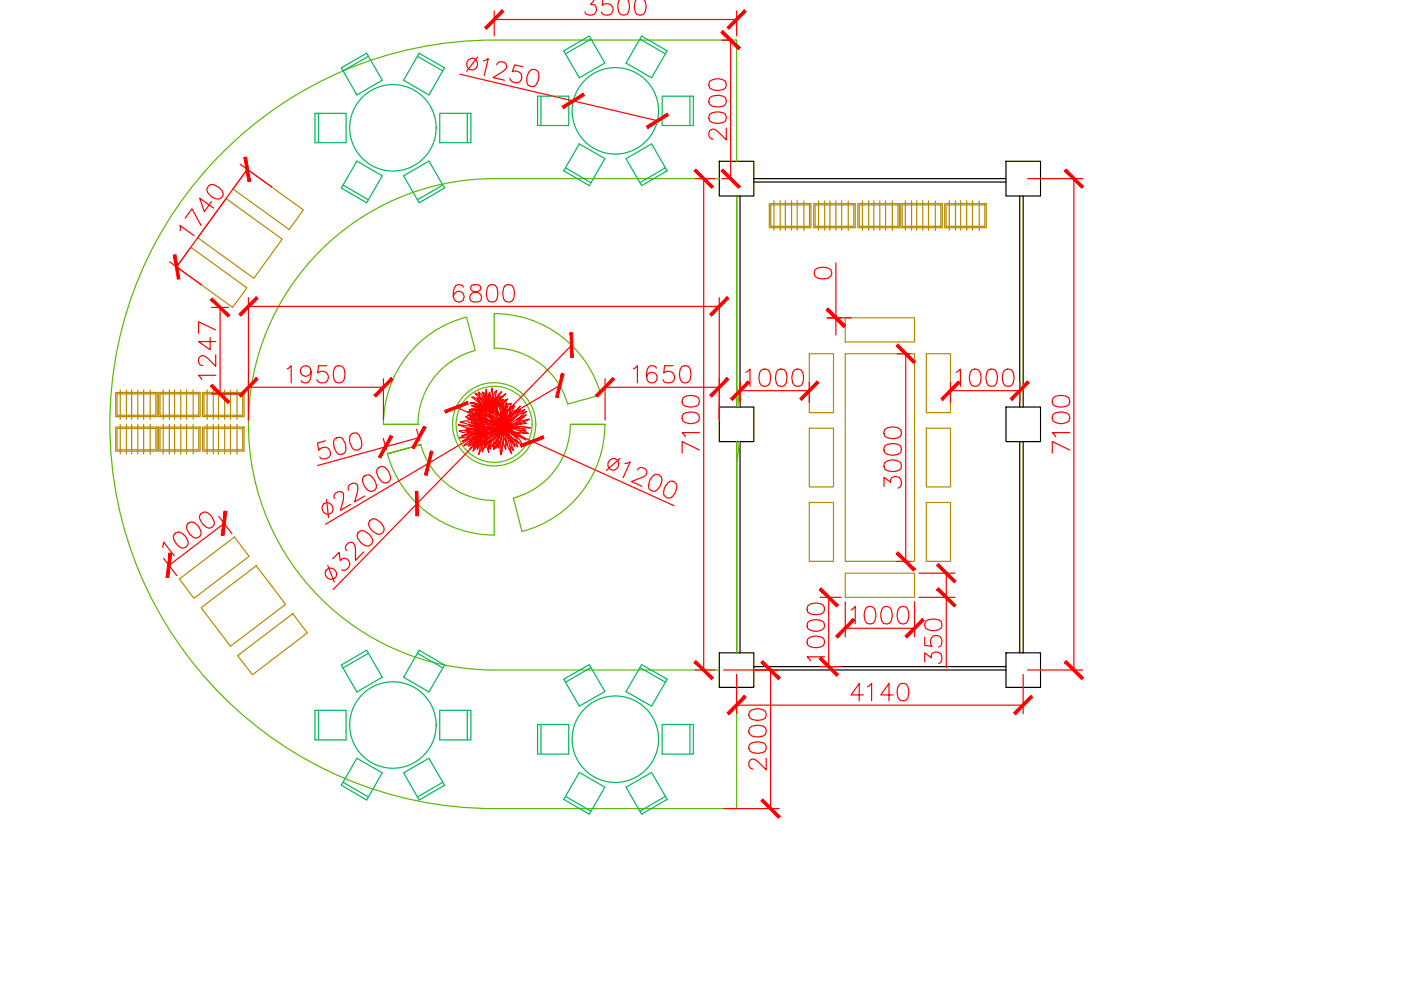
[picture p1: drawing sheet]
<svg xmlns="http://www.w3.org/2000/svg" width="297mm" height="210mm" viewBox="0 0 297 210" stroke-linecap="round" stroke-linejoin="round" font-family="sans-serif">
<g fill="none" stroke="#b88a00" stroke-width=".25">
<path d="M52.4 35.9l11.9 8.6-3 4.2-11.9-8.6zM40.5 52.4l11.8 8.6-3 4.2-11.9-8.6zM47.9 42.1l11.9 8.6-6 8.3-11.9-8.6zM163.1 43.2h8.8v5.1h-8.8zM163.4 43.5h8.2v4.5h-8.2zM164.1 42.6v6.2M165.4 42.6v6.2M166.5 42.6v6.2M167.8 42.6v6.2M169 42.6v6.2M170.4 42.6v6.3M172.5 43.2h8.8v5.1h-8.8z"/>
<path d="M172.8 43.5h8.2v4.5h-8.2zM173.5 42.6v6.2M174.9 42.6v6.2M176 42.6v6.2M177.2 42.6v6.2M178.4 42.6v6.2M179.8 42.6v6.3M181.9 43.2h8.8v5.1h-8.8zM182.2 43.5h8.2v4.5h-8.2zM182.9 42.6v6.2M184.2 42.6v6.2M185.3 42.6v6.2"/>
<path d="M186.5 42.6v6.2M187.8 42.6v6.2M189.2 42.6v6.3M191 43.2h8.8v5.1h-8.8zM191.3 43.5h8.2v4.5h-8.2zM192 42.6v6.2M193.3 42.6v6.2M194.4 42.6v6.2M195.6 42.6v6.2M196.9 42.6v6.2M198.3 42.6v6.3M200.3 43.2h8.8v5.1h-8.8z"/>
<path d="M200.6 43.5h8.2v4.5h-8.2zM201.3 42.6v6.2M202.6 42.6v6.2M203.7 42.6v6.2M204.9 42.6v6.2M206.2 42.6v6.2M207.6 42.6v6.3M171.6 75h5.1v12.5h-5.1zM179.2 75h14.7v44h-14.7zM179.2 67.4h14.7v5.1h-14.7zM196.4 75h5.1v12.5h-5.1zM24.5 90.5h8.8v5.2h-8.8z"/>
<path d="M24.5 83.2h8.8v5.1h-8.8zM24.8 90.8h8.2v4.6h-8.2zM24.8 83.5h8.2v4.5h-8.2zM25.5 82.7v6.2M25.5 90v6.3M26.8 82.7v6.2M26.8 90v6.3M27.9 82.7v6.2M27.9 90v6.3M29.2 82.7v6.2M29.2 90v6.3M30.5 82.7v6.2"/>
<path d="M30.5 90v6.3M31.8 82.7v6.2M31.8 90v6.3M33.6 90.5h8.8v5.2h-8.8zM33.6 83.2h8.8v5.1h-8.8zM33.9 90.8h8.2v4.6h-8.2zM33.9 83.5h8.2v4.5h-8.2zM34.6 82.7v6.2M34.6 90v6.3M35.9 82.7v6.2M35.9 90v6.3M37 82.7v6.2"/>
<path d="M37 90v6.3M38.3 82.7v6.2M38.3 90v6.3M39.6 82.7v6.2M39.6 90v6.3M41 82.7v6.2M41 90v6.3M42.9 90.5h8.8v5.2h-8.8zM42.9 83.2h8.8v5.1h-8.8zM43.2 90.8h8.2v4.6h-8.2zM43.2 83.5h8.2v4.5h-8.2zM43.9 82.7v6.2"/>
<path d="M43.9 90v6.3M45.2 82.7v6.2M45.2 90v6.3M46.3 82.7v6.2M46.3 90v6.3M47.6 82.7v6.2M47.6 90v6.3M48.9 82.7v6.2M48.9 90v6.3M50.3 82.7v6.2M50.3 90v6.3M171.6 90.8h5.1v12.4h-5.1z"/>
<path d="M196.4 90.8h5.1v12.4h-5.1zM171.6 106.5h5.1v12.5h-5.1zM196.4 106.5h5.1v12.5h-5.1zM38 122.8l11.7-8.9 3.1 4.1-11.7 8.9zM42.6 128.8l11.7-8.8 6.3 8.1-11.7 8.9zM50.4 139l11.7-8.9 3.1 4.1-11.7 8.9zM179.2 121.5h14.7v5.1h-14.7z"/>
</g>
<g fill="none" stroke="#000" stroke-width=".25">
<path d="M152.5 34.2h7.3v7.4h-7.3zM159.8 38.6h53.5M159.8 37.9h53.5M213.3 34.2h7.3v7.4h-7.3zM156.2 41.6v44.7M156.9 41.6v44.7M216.2 41.6v44.7M216.9 41.6v44.7M152.5 86.3h7.3v7.3h-7.3zM156.2 93.6v44.8M156.9 93.6v44.8M213.3 86.3h7.3v7.3h-7.3z"/>
<path d="M216.2 93.6v44.8M216.9 93.6v44.8M152.5 138.4h7.3v7.3h-7.3zM213.3 138.4h7.3v7.3h-7.3zM159.8 141.3h53.5M159.8 142.1h53.5"/>
</g>
<g fill="none" stroke="#5cb800" stroke-width=".25">
<path d="M152.5 37.9h-47.7a52.1 52.1 0 0 0-52.1 52.1 52.1 52.1 0 0 0 52.1 52.1h47.7M156.2 34.2v-25.7h-51.4a81.5 81.5 0 0 0-81.5 81.5 81.5 81.5 0 0 0 81.5 81.4h51.4v-25.7M156.2 41.6v44.7M100.7 74.3a16.1 16.1 0 0 0-12.1 15.7M100.8 74.3l-1.9-7.1a23.5 23.5 0 0 0-17.6 22.8M81.3 90h7.4h-7.4M89.2 94.3a16.2 16.2 0 0 0 15.6 11.8v7.3a23.5 23.5 0 0 1-22.7-17.2M89.3 94.3l-7.2 1.9 7.2-1.9M120.9 90a16.1 16.1 0 0 1-12.1 15.6M121 90h7.3h-7.3M127.4 83.7a23.5 23.5 0 0 0-22.6-17.2v7.3a16.2 16.2 0 0 1 15.5 11.9M127.4 83.7l-7 2"/>
<path d="M128.2 90a23.5 23.5 0 0 1-17.6 22.7M156.1 81.3l.6 5M156.2 93.6v44.8M156.7 93.6l-.6 5.1M108.9 105.6l1.8 7.1"/>
<circle cx="104.8" cy="90" r="8.8"/>
<circle cx="104.8" cy="90" r="8.1"/>
</g>
<!-- layer: zelen -->
<g fill="none" stroke="#f00" stroke-width=".25">
<path d="M99.4 88.8l-.2 .3 .3-.2M99.7 91.5l-.6 .1 .8 .1M99.7 87.2l-.6 .2h.7M99.8 90.8l-.9 .1 .6 .2M99.9 88.5l-.4 .2M100 90.4l-2.8-.3 1.8 .6 2.9 .2M100.1 89.3l-.2 .2 .2-.1M100.1 88.7l-.3 .1M100.1 87.7l-.5 .1-.5 .4h.4M100.2 92.1l-1.6 .7-1.3 .1 1.5-.6M100.2 89.1l.2-.1-.1 .1M100.3 92.1l-1.3 .8 .4-.1"/>
<path d="M100.3 90.2v.1M100.3 88l-.8-1.2 1.6 1.5 .8 1.3M100.3 88.1h-.6M100.3 88.9l-.1 .1M100.4 93.4l-1 .7 .5-.5M100.4 89.6l-.2 .2M100.5 88.3l-.4 .1M100.5 89.3l.5 .2M100.5 90.3h.1M100.5 89.6l-.3 .3M100.6 89.1l-.1 .1M100.6 88.5h-.2"/>
<path d="M100.6 89.7l-.1 .2M100.6 89.2v.1M100.6 88.6v.1M100.7 88l.6-.1-.1 .1M100.8 88.9l.2 .1M100.8 90.4h.1M100.8 85.5l.9 .3 .4 .3M100.8 89.4h.1M100.8 88.8h-.1M100.9 87.6l-.5 .1M100.9 89.5h.1M100.9 87.1l-1.1 .1"/>
<path d="M100.9 89h.1M100.9 89.9l-.1 .2M100.9 86.9h.2M101 87.3l-1 .1M101 90v.1M101.1 87.4l-.5 .3 .5-.1M101.1 94.1l-.6 1.1 .3-.5M101.1 90l-.1 .2M101.1 90.5h.1M101.1 87.2h.6M101.1 88.3h.1M101.1 89.3l-.7-.8-1-.5 2.6 2.3"/>
<path d="M101.1 90.2h.1M101.2 88.2l-.2 .1M101.2 90.1h.1M101.2 87.3l.5 .1M101.2 87.8l-.5 .2M101.3 87.4h.5M101.3 90.1l-2.6-1.8 1.4 .7 1.8 1.3M101.3 86.2l-.6-.3-.8 .1 1.8 .7M101.3 88l-.4 .2M101.4 88.1l-.2 .1M101.4 88.5l-.2 .1M101.4 89.7l-1.3-1.9 1.7 1.9"/>
<path d="M101.4 88.7h-.1M101.4 90.5v.1M101.4 88.2l-.1 .1M101.4 91.9v.1M101.4 88.9l.1 .1M101.4 89.7l.6 .6M101.4 87.6h.4M101.5 88.8l-.1 .1M101.5 88.9h.1M101.5 88.5h.1M101.5 88.5l-.4-.4 .4 .9M101.5 89v.1"/>
<path d="M101.5 90.3v.1M101.6 91.7l-1.8 1.2-1.8 .7 2.6-1.5M101.6 87.9h.1M101.6 86.9l-1.1-.3-.7 .2 1.1 .1M101.6 86.5l-1-.3h.8l.8 .4M101.6 91l-3.1 .3 1.3 .2 2.1-.4M101.6 89.2h.1M101.7 84.5l-1-1.2 .7 .3 .6 1M101.7 89.3h.1M101.7 86.6l.5 .2M101.7 91.8l-.6 .3M101.7 85l-.2-.1 .3 .5"/>
<path d="M101.7 86.9h-.7l.7 .2M101.7 91l-4.4 .4 .8 .3 1.4-.3M101.7 90.4l.6 .3-3.5-1.5-1.2 .3 4.6 1.3M101.7 91h1l-.7 .2zM101.7 87.9h.1M101.7 86.7h.3M101.7 89.4l.2 .2M101.7 92.4h.1M101.8 90.7h.1M101.8 86.9h.2M101.8 88.4l.2-.1-.2 .1M101.8 91.7l-2.1 1.7 .8-.4 1.5-1.4-2.8 2.6-1.1 .4 3-2.4"/>
<path d="M101.8 87.6l-.3 .1M101.8 85.7l-1.8-1.6 .9 .3 1.3 1.4M101.8 91.1l-1.5 .4-2.4 .9 1.2-.2 2.9-1M101.8 89.5v.1M101.8 90.9h.1M101.9 88.7l.1-.1-.1 .1M101.9 90.5h-.1M101.9 87.8l-.3 .1M101.9 87.1l.1 .1M101.9 91.2h.1M101.9 91.9l-2.6 2.7 .7-.4 1-1M101.9 90.3l-.2-.1-.6-.1 .6 .3"/>
<path d="M101.9 88l-.2 .1M101.9 91.3h.1M101.9 87.9l-.2 .1M101.9 89.9l.3 .3M101.9 92.1l.1 .1M102 93l-.8 2.3 .6-1 .3-.9M102 89.6l-.6-.8 .7 .8-1.3-2.9 .7 1 .7 1.9M102 87.3h.1M102 86.8h.2M102 91.4l-.2 .1M102 88.4l-.2 .1M102 87.1v.1"/>
<path d="M102 87.4h.1M102 89.1l.2 .1M102 93.9l-.1 .2M102 90.7h.1M102 89.9h.1M102 86.9h.2M102 89.9l.3 .3-.2-.3M102 89.9l.2 .3M102.1 90.6h.1M102.1 87.6h.1M102.1 90h.1M102.1 91.9l-1.6 2.4-.9 .9 2.1-3.1"/>
<path d="M102.1 88.8l-.1 .1M102.1 88.8l-.1 .2M102.1 90.5l.3 .2-.3-.2M102.1 86.3l-1.6-1-.9 .1 1.1 .3 1.4 .7M102.1 89.1l.2 .5M102.1 89.1l-.5-2.8 .6 1.5 .2 1.3M102.1 86.1l.3 .2M102.1 89.2h.1M102.1 89.4l.1 .2M102.2 91.2h.1M102.2 86.7h.1M102.2 90.8l-2.9-.8 1 .5 1.8 .3"/>
<path d="M102.2 90l-.1 .1M102.2 92.1l-1.9 3.6 .9-1.1 .8-1.9M102.2 87.2h.1M102.2 86.3l.6 .4-.6-.3M102.2 91.8l-.2 .3M102.2 91.2l-.8 .3M102.2 90.5l.3 .2M102.2 87.2l-.2-.5 .1 .9M102.2 90.2h.1M102.2 91.3l-.1 .1M102.3 86.5l.2 .1M102.3 89.9l.1 .3-.1-.3"/>
<path d="M102.3 91.1l-1.2 .4M102.3 90l-.1-.1 .1 .3M102.3 91.6l-.6 .7 .3-.7M102.3 91.6l-1.8 3.3 1.2-1.8 .5-1M102.3 86.6l.2 .1M102.3 91.3l-.1 .1M102.4 83.3l-.1-.1 .6 .3 .2 1.1M102.4 86.7l.4 .1M102.4 88l-.3-2 .6 1.5v.5M102.4 89.9l-.1 .1M102.4 89.9v.1M102.4 91.7l-.2 .2"/>
<path d="M102.4 91.1h.1l-.4 .2M102.4 88.1l.1 1M102.4 91.6l-.2 .4M102.4 90.5l.1 .2M102.4 91.2l-.9 .5M102.4 94l-.2 1.8 .6-1.1v-.5M102.4 86.9h.3M102.4 90.5h.1M102.4 90.5l.1 .1M102.5 92.2l-1 4.1 .7-1.9M102.5 92.5l-.4 2.1 .6-1.3M102.5 92l-.6 1.1 .3-1"/>
<path d="M102.5 91.1l-.3 .1M102.5 89.2v.4M102.5 90.5l.1 .2M102.5 91.6l-.2 .3M102.5 91.1h.1M102.5 91.1l-2.6 1h.8l.7-.4M102.5 87l.2 .1M102.5 90.5l.1 .1M102.5 92v.1M102.5 86.7h.1M102.5 84.7l-.4-1-.7-.6 .6 1.6 .7 1M102.5 90.6l.1 .1"/>
<path d="M102.5 89.3l.1 .3M102.5 92v.4M102.5 91v.2M102.5 91l-.1 .2M102.6 91.2h.1M102.6 91h.1M102.6 91.6v.2M102.6 87h.1M102.6 91l-.4 .4M102.6 89.3l.1 .3M102.6 87.4h.2M102.6 86.7h-.1"/>
<path d="M102.7 87.6h.1M102.7 91.1h.1M102.7 91h.1M102.7 91.2h.1M102.7 91l-.2 .3M102.7 91l-.1 .1M102.7 92.4v.8M102.7 91l-.1 .2 .1-.1M102.7 87h.1M102.7 87.4l.1 .1M102.7 87.2l.1 .1M102.7 87.7h.1l-.1 .1"/>
<path d="M102.7 90.1v-.1v.1M102.7 91l.1 .2M102.7 91v.2M102.7 88.5h.1M102.7 91h.2M102.7 91h-.2M102.7 90.5h.1M102.7 91l-.2 .1M102.7 91.1l-.1 .1M102.7 87.9h.1M102.7 88.5v-.2v.8M102.7 92.4v.2"/>
<path d="M102.7 91l.1 .1M102.7 91.1v.1M102.7 91.1h-.1M102.7 92.7l.1 .4M102.8 91h.1M102.8 91.6h.1M102.8 91.1h.1M102.8 91v.1M102.8 88.1v-.6l.1 .7M102.8 91l-.2 .1M102.8 87.9l-.1 .1M102.8 87l-.4-.2 .4 .2"/>
<path d="M102.8 87.9h-.1M102.8 91.6v.2M102.8 93.3v.8M102.8 90.5l-.1 .1M102.8 91.9l-.1 .5-.1-.5M102.8 87.6l-.1 .1 .1-.1M102.8 91v.2M102.8 91.1v.1M102.8 91l.2 .1M102.8 86.3l-.5-.5-.7-.2 1.2 1M102.8 87v-.7l.4 .9M102.8 91h.4"/>
<path d="M102.8 84.9v.2M102.8 87.2v.4M102.8 92l.1 .2M102.9 91h.1M102.9 91.6h.1M102.9 90v.1M102.9 91.1h.2M102.9 92.4v.1M102.9 86.1l-1.1-1.5-.7-.2 2.4 2.7M102.9 90h-.3v.1l-.1-.5v.6M102.9 86.5l.6 .6M102.9 92.6v.3"/>
<path d="M102.9 93.2l.1 .5M102.9 91l.1 .1M102.9 90.5v.1M102.9 92l.1 .2M103 83.7l.1 .7M103 92.4h.1M103 91h-.3l.3 .1M103 89.4l-.1 .3M103 90.5l-.1 .1M103 93.1v.5M103 86.5h.1M103 85.4l.3 .8"/>
<path d="M103 93.9v.3M103 94l-.2 1v-.4M103 91h.1M103 86.7l.5 .4M103 92.5l.1 .3M103 91l.2 .1M103.1 91.6l-.6 .1-.5 .4 .7-.1M103.1 86.2l-.5-.8 .5 .5 .2 .5M103.1 93.9l.5 2-.1-1.8M103.1 89.2h.1M103.1 89.5v.1h.2M103.1 91.5v.1"/>
<path d="M103.1 90.5l-.1 .1M103.1 91l.1 .1M103.1 91h.1M103.1 85.2l-.4-1.4-.5-.7 1.1 3.3M103.1 85.9l-.5-1.1-.4-.4 .7 1.8M103.1 88.6h.1M103.1 91.1h.1M103.1 88.6v.6M103.1 88.6l-.2 .6M103.1 93v.4M103.1 87.7h.1M103.1 90.5v.1"/>
<path d="M103.1 92.1v-.2l.1 .2M103.2 91.1h.1M103.2 87.5l-.1 .7 .2-.5M103.2 87l.3 .2 .4-1.2-.2 1.3M103.2 91.5h.1M103.2 86.8h.1M103.2 85.6l.3 1.1M103.2 87.1l.1 .1M103.2 89.5l.1 .1M103.2 92.3h.1M103.2 92.1l.1 .1v-.1M103.2 87.6h-.1"/>
<path d="M103.2 90.5l-.1 .1M103.2 91.9l.1 .1M103.2 92.4l.1 .1M103.3 91.1h.1M103.3 87.1l.2 .1M103.3 87.8v.1M103.3 91.9v.1M103.3 90.5h-.1M103.3 92.2l-1.1 .4 .5-.3M103.3 93.5v.4l-.1-.3M103.3 90.2l.3-.4-.2 .5M103.3 90.9h.1"/>
<path d="M103.3 87l-.2-.1 .4 .3M103.3 87.7l-.2 .2M103.3 87.7h-.2M103.3 87.7l-.2 .1M103.3 88l-.2 .2M103.3 92.4h.1M103.3 92.8v.4M103.3 87.7l-.2 .3M103.3 87.8l-.1 .2M103.3 91.8h.1M103.3 93.7l.2 .4M103.3 87.7l-.1 .6"/>
<path d="M103.3 93.2h.1M103.4 88.8l-.1 .4M103.4 90.9l-.5 .1M103.4 90.1l-.3-.1-1.5 .4 4.2 .2M103.4 87h.1M103.4 89.1l.1-.2-.2 .3M103.4 87.2h.1M103.5 87.2h.1M103.5 87.1h.1M103.5 90.8l-.1 .1M103.5 92.7l.1 .3M103.5 93.6l.1 .3"/>
<path d="M103.5 86.3h.1M103.5 90.1l2.7 .4M103.5 90.5l-.1 .1M103.6 88.4l.5 .1M103.6 93l-.5 .4-.5 .9 .6-.5M103.6 86.9l-.2-.4-.7-.5 .8 1.2M103.6 91.8h.1M103.6 89.9l-1-.3-1.4 .1 1.3 .2M103.6 86.8l-.5-2.5v1l.5 1.6M103.6 86.3h.1M103.6 92.7l.1 .2M103.6 88l-.1 .4"/>
<path d="M103.6 94l.3 .7M103.6 86.6h.1M103.6 89.9l.4 .1M103.7 91.7v.1M103.7 89.1l-.1 .2M103.7 87.1h.1M103.7 87.2h.1M103.7 87.3h.1M103.7 85.9l.1-2.6-.3 .5 .1 3M103.7 87.1l.8-2.4-.5 .6-.3 1.9M103.7 88.1l-.1 .3M103.7 87.2h.3"/>
<path d="M103.7 87.2l.1 .1M103.7 87.2v.1M103.7 93.4l.1 .1M103.8 87.2h.1M103.8 86.2v-.6l-.2 1.1-.6-3.5 .1-.7 .5 3.8M103.8 86.9l-.1 .1M103.8 88.1l-.1 .2M103.8 93.4v.1M103.8 92.5l.1 .2M103.8 90.5l-.2 .1M103.8 87.2l.1 .1M103.8 87.3h.1"/>
<path d="M103.8 90.6l-.2 .1M103.8 87.2l-.1 .1M103.8 86.7v.2M103.8 87.2h-.1M103.8 91.7l.1 .1M103.8 88.2l-.1 .2M103.8 89.1l-.1 .2M103.9 87.2h.1M103.9 86.9l-.1 .1M103.9 87.1l-.2 .1M103.9 90.5l-.2 .1M103.9 93.8h.1"/>
<path d="M103.9 87.3h.1M103.9 93.3h.1M103.9 87.4h.2M103.9 87.2l-.2 .1M103.9 87.2l-.1 .1M103.9 91.6l.1 .1M103.9 86.8h.1M103.9 87.1h.1M103.9 87.2h.2h-.2M103.9 86l-.1 .6M103.9 86.8l-.1 .3M103.9 87.4h.2h-.1"/>
<path d="M103.9 88.3l.1 .1M103.9 93.7h.1M103.9 88.3v.2M103.9 89.3h.1M104 87.4h.1M104 87.3h-.3M104 87.2l-.2 .1M104 87l-.1 .1M104 90.9h-.8M104 94.8v.4l-.1-.3M104 91l.3-.1-1.6 .1 .6 .1M104 93.2l-.7 .6"/>
<path d="M104 93.6l.1 .1M104 92.3l.2 .1M104 91.6h.1M104 86.6h-.1M104.1 94.7l-.2 .2M104.1 85.3l.4-1.8-.2-1.3-.5 3.7M104.1 87.5h.1M104.1 89.4h.1M104.1 86.9l-.1 .1M104.1 90.9h-.5M104.1 89.9l-.2 .1M104.1 89.4l-2-1.5 1.2 .4 1.8 1.3"/>
<path d="M104.1 86.8h.1M104.1 86.8l-.3 .5M104.1 90l2 .5M104.1 87.3l-.2 .1M104.1 92.3l.1 .1M104.1 87.4v.1M104.2 91.6l-1.4 .4M104.2 87h.1M104.2 87.2h.1M104.2 87.6h.1M104.2 89.4l1.1 .6M104.2 87l-.3 .2"/>
<path d="M104.2 87.1v.1M104.2 86.9l-.3 .3M104.2 92.2v.2M104.2 89.9l-.2 .2M104.2 90.5l-.1 .1M104.2 91h.3M104.2 87.1l-.4 .2M104.2 92.2l.1 .1M104.2 88.5l-.1 .3M104.2 86.3h-.1M104.2 89.4h.1M104.2 88.6v.2"/>
<path d="M104.3 87.2h.1M104.3 87.2v.1M104.3 87.4h.1M104.3 93.3v.1M104.3 89.5h.1M104.3 86.9h.1M104.3 91.5h.2M104.4 90.6h-1.6l-1.4 .5 2.5-.2M104.4 89.5h.1M104.4 86.6l-.2 .2M104.4 87.5l-.3-.4 .1 .6M104.4 84.8l.6-1.7 .3-.4-.3 1.5-1.1 2.4"/>
<path d="M104.4 86.9h-.1M104.4 92.1h.1M104.4 94.3l.1 .3M104.4 93.2h.1M104.5 87.2l.2-.1-.1 .2M104.5 86.9l-.2 .1M104.5 93.1l-.6 .7v.8M104.5 84.4v-.3l-.3 .4M104.5 92h.1M104.5 86l-.3 .7 .4-.4M104.5 94.2l.1 .1M104.5 94.6l.2 .5"/>
<path d="M104.6 86.3h.1M104.6 86.2l-.4 .4M104.6 86l.1-.2a2.23 2.23 0 0 0-.9 1.5M104.6 89.6h.1M104.6 90.6h.1M104.6 92h.1M104.6 86.5l-.4 .3M104.6 86.6l-.3 .3M104.6 86.4l-.2 .2M104.6 94.5l.1 .5M104.7 86.8h.1M104.7 86l.6-.9-.7 .5-.4 .7"/>
<path d="M104.7 89.6h.1M104.7 86.8l-.1 .1M104.7 86.6l-.1 .1M104.7 86.9l-.3 .1 .3-.1M104.7 86.8l-.4 .1M104.7 86.7l-.4 .2M104.7 84.8l-.6 1.5M104.7 86l1.4-1.7 1.1-.8-2.5 2.6M104.7 85.5l.6-1.3-.4 .4-.7 1.7M104.7 87l-.2 .1M104.7 91.3l.1 .1M104.8 91l-1.1 .2-1.3 .8 2.9-.8"/>
<path d="M104.8 89.7h.1M104.8 86.3l.5-.2-.4 .3M104.9 87.4l-.1 .2h.2M104.9 87.7h.1M104.9 91.3h.1M104.9 90.9h.1M105 91.4l-1.1 .5-1.3 .8 .7-.3M105 84.9l.7-1.3 .6-.6-1.5 2.5M105 93.8h.1M105 86l-.3 .2M105 89.8h.1M105 93.9l.1 .1"/>
<path d="M105 87.7l-.1 .1M105 86.5h.1M105 92l.1 .1h-.1M105.1 86.3h.1M105.1 87.8v.2M105.1 87.9h.1M105.1 86.6h.1M105.1 91.3h.1M105.1 90.9h-.8M105.2 92.5l-.9 1-.6 1.6 .9-1M105.2 89.9h.1M105.2 86.2l-.3 .3 .2-.2"/>
<path d="M105.2 87.9l-.1 .1M105.3 91.2l-2.6 1.1v-.2M105.3 87l.2-.1-.2 .1M105.3 93.3v.1M105.3 93.5l-.1 .1M105.3 91.4l.8-.5 .5-.1zM105.3 89.9h.1M105.3 86.6h-.2M105.3 88.3h.1M105.3 87.2h.1M105.4 91.3l-2.1 1.1-.9 1.1 2.3-1.6M105.4 90l-1.4-.6-2-.3 2.1 .8 2.4 .7"/>
<path d="M105.4 93.2h.1M105.4 93.3h-.1M105.4 88.5h.1M105.4 94.5l.2 .3M105.5 85.3l-.6 .7M105.5 86.5l-.5 .2 .2-.6-.2 .5M105.5 86.7l-.4 .1M105.5 86.4l-.4 .2M105.5 93l-.9 2.4 .7-.9M105.5 89.1l-1.6-1.7-1.3-.4 2 2 1.9 1.5M105.5 90.2l.7 .1 .5 .4zM105.5 86.3l-.3 .1"/>
<path d="M105.5 87.4h.1M105.5 87.5h.1M105.5 86.1l-.3 .2M105.5 87h-.2M105.5 85.8l-.5 .5M105.5 85.9l-.3 .3M105.5 94.3l.2 .3M105.6 87.2l-.2 .1M105.6 85.5l-.9 .7M105.6 85.4l.5-.5 .6-.2-.9 .9M105.6 88.8h.1M105.6 85.4l-.3 .1"/>
<path d="M105.6 85.7l.6-.3-.5 .4M105.6 87.9h.2M105.6 87.7l.2 .1M105.6 87.4v.1M105.7 87.9l-1.2-2 .2 1.2 1.3 2.3M105.7 94.7l.1 .3-.1-.2M105.7 87.5l-.1 .2M105.8 90.2l-1.9-1.1 1.3 .5 1 .7M105.8 89.1h.1M105.8 90.8l-3.1 .4-1.4 .5 1.9-.2M105.8 88.1h.1M105.8 90.6h-1.4l-2 .2 2.1 .1 1.6-.2-1.1 .2-1.2 .7 1.6-.6"/>
<path d="M105.9 89.6l-1.3-1.6-.6-1.5 2.4 3.6M105.9 89.7l-1.1-1.2-1.2-.8 3 2.9M105.9 89.3h.1M105.9 85.5h.1M105.9 86.2h.1M105.9 88.3h.1M106 93.6l.1 .2M106 88.6h.1M106 91.3h.1M106 90.1l.5 .4M106 93.5l.2 .2M106.1 91.8l-1.6 2.9 .2-1.3 .9-1.3"/>
<path d="M106.1 90.2h.1M106.1 86.9h.1M106.1 91.3l-2 1.8-.7 1.1 2-1.9M106.1 91.2l-1 1.5 .8-.9M106.1 91.2l.6-.4-.8 .8zM106.1 85.5h.1M106.1 87.1h.1M106.1 91.1l-.1 .2M106.1 84.2l.2-.2-.5 .3-.8 1M106.1 86.7l-.1 .1M106.1 87.3h.1M106.1 87.2h.1"/>
<path d="M106.1 86.8l-.1 .1M106.2 86.4l-.3 .1M106.2 87.5v.1M106.2 86.1l-.4 .2M106.2 91.8l-.8 1.7-.3 1.6 .6-1.2M106.2 91.6l-.9 1.7M106.2 90.7l-1-.2 1.2 .2M106.2 87.7h.1M106.2 85.9l-.4 .2M106.2 92.7h.1M106.3 91.7l-.6 1.5-.1 1.7 .8-3M106.3 89.7l.4 .5v.5l-.3-.5z"/>
<path d="M106.3 91l-2.7 2 1.1-1.2 1.1-.6M106.3 90.4h.1M106.3 90.4l.3 .2M106.3 92.8l-.1 .1M106.4 92.5l-.4 2.4 .2 1.6 .2-1M106.4 92.4h.1M106.4 90.8h.1M106.4 90.8l-.8 .2-.7 .5 .9-.4M106.4 90.2l-.8-1.1 .4 .8 .6 .7M106.4 92.1h.1M106.4 92l-.3 2.1 .3 1.8 .3-2.9M106.5 90.9h.1"/>
<path d="M106.5 91l-.4 .5-.4 .9 .6-.9M106.5 85.5l-.7 .5M106.5 90.8l-.3 .3M106.5 90.5h.1M106.5 89.9l-.5-2.3 .1 1.2 .4 1.2M106.5 90.8h.1M106.6 90.6l-.1 .1M106.6 89.8l-.4-2.5-.6-1.9-.1 1.5 .6 1.9-.2-.5-.9-1.5 1.3 3.1M106.6 90.6h.1M106.6 90.1v.1v-.8l.1 1.1M106.6 91h.1M106.6 91v.1"/>
<path d="M106.7 91.3v2.7l.5 1.3v-1.6M106.7 90.9l-.3 1.5 .3-1.2M106.7 90.8l-.5 1 .4-.9M106.7 91h.1M106.7 90.7l-.3-.1-.4 .1 .7 .1M106.7 90.6l.1 .1M106.7 86.9l-.5-1.1 .1 2.1M106.7 90.6h.1M106.7 90.8v.9l.1-.9M106.7 93.5l-.1 1M106.7 90.6l.1-.1v.1M106.7 90v.3"/>
<path d="M106.7 90.6v.1M106.8 87v-1.6l.5-.6-.1 2.8-.2 1.4M106.8 90.8l.7 1.5-.5-.6-.2-.7 .5 2.7-.6-1v-1.3M106.8 90.6l1.2-2.4-.6 .8-.7 1.6M106.8 90.6h-.1M106.8 86.7h-.1M106.8 86.3l-.3 .1M106.8 86.4l-.2 .1M106.8 90.9h.1M106.8 90.6h.1M106.8 87.4l-.1-.7v1.1M106.8 89.4l.3-2.4-.4 1.3v1.6"/>
<path d="M106.8 90.8l.9 .8 .2 .6zM106.8 90.7l.6-.5 .5-.1zM106.8 90.7l.6-.2 .4 .2h-1M106.8 85.6l-.5 .3M106.8 85.8l-.4 .2M106.8 86.2l-.3 .1M106.9 90.7v.1M106.9 90.7h.1M106.9 91.4l.3 1.4v.8M106.9 90.7l1.7 .5-1.7-.5M106.9 91.2l-.1-.2 .1 .2M106.9 90.7l.9 .7z"/>
<path d="M106.9 91.2l-.1-.2 .1 .3M106.9 89.1l.3-1.5v-1.8l-.4 2.5-.3-1.9 .1 3.1M106.9 90.6h-.1M106.9 89.6l.3-1.1-.4 1.4M107 91.1l1.9 2.6 .2 1-1.1-1.5M107 91.2l1.7 2.7-.7-.7-.5-1M107 90.3l.4-.2-.7 .6zM107 89.5h.1M107 90.6h.2M107 89.5l-.3 1.2v-.8zM107 89.4h.1M107 89.3h.1"/>
<path d="M107.1 89.1h.1M107.1 90.7l2.1 .3 2.3 .9-1.9-.2-1.9-.7M107.1 89l-.2 .6M107.2 91.9l.5 1.2 .8 3.1-.8-1.4-.5-1.8M107.2 91l1.9 1.6 .9 1.4-2.2-2M107.2 90.2l.5-.8-.8 1.1M107.2 85l-1.5 .9M107.2 90.2h.1M107.2 92l.7 1.1M107.3 87.1l.1-.3v1.4M107.3 86.3l.5-.1-.5 .3M107.3 85.5h.2l-.2 .2"/>
<path d="M107.3 84.9l.4-.3-.6 .2-1.3 1M107.3 87.1h.1M107.3 85.7l1.2-.2-1.2 .5M107.3 90.7h.1M107.3 90.1l2.4-2.1-1.5 1.1-1 1.1M107.3 90.3l-.5 .4M107.4 93.5l.1 .9-.3-.4M107.4 91l1.2 .6 1.2 1.2-2.2-1.5M107.4 87.6h.1M107.4 88h.1M107.4 87.8h.1M107.4 90.5l-.3 .1"/>
<path d="M107.5 90.6l1.8-.3 1.4-.5-1.9 .2-2 .7M107.5 90.2l1.1-.5-1.3 .8M107.5 90.6l1-.2 1.6 .1-3.2 .2M107.5 89.3h.1M107.5 91l3.2 1.5 .8 .8-2.5-1.3M107.5 90l-.2 .1M107.5 90.5v.1M107.6 89.5l1.7-2.6-2 2.7M107.7 89v.1M107.8 90l-.9 .5M107.8 88.8v.1M107.8 87l-.4 .1"/>
<path d="M107.8 89.9l1.6-.8 1.7-.7-2.2 1.4-1.4 .6M107.8 90.5h.1M107.9 88.5l-.9 1.7M107.9 86.7l-.6 .1M108 87.8l.3-1.8-.8 1.7-.5 1.9M108 88.2l.3-.8-.8 .9-.7 2.2M108 87.3l.2-.4 .9-.8-1.3 2.6M108.1 87h.1M108.1 93.4l.8 2.1-.9-1M108.1 86.8h.1M108.2 88.1h.1M108.3 91.8l1.9 1.4 .8 1.4-1.3-1.1"/>
<path d="M108.3 88v.1M108.3 92.6l1.1 1.2 .4 1-.8-.9M108.6 87.1l-.2 .8-.8 1.1M108.7 86.9h.1M108.8 86.3l.2-.5-.7 .8-.2 .6M108.9 91.6l1.4 .4-.2-.3M108.9 87.5l1.4-1.4-1.4 2M108.9 90.3l-.9 .2M109 88.6l-1.6 1.5M109.2 88.3l1.2-1.5-1.1 .9-2.1 2.4M109.4 90.8l1.2 .1 .9 .4-1.7-.1M109.8 90.5l.8-.1 1.9 .3-4.7 .1"/>
<path d="M109.9 91.2l1.4 .2 .7 .5-.9-.1M110.2 89.9l1.4-.1-.8-.4-3.6 1.1M110.3 87.7l.9-.8-1 .4-.8 .7M110.8 88.6l-.5 .5-.7 .3M110.9 89.5l1.3-.6-1.7 .3-1.5 .6M111 88.5l.6-.5-2.1 1 2.1-1.7-1.4 .5-3.1 2.5"/>
</g>
<g fill="none" stroke="#00b85c" stroke-width=".25">
<path d="M72.4 14.4l5.3-3.1 3.3 5.7-5.3 3.1zM78.1 11.9l-5.4 3.2M88.5 11.9l5.4 3.2M88.9 11.3l5.3 3.1-3.3 5.7-5.3-3.1zM119.5 10.8l5.4-3.2 3.3 5.8-5.4 3.1zM125.3 8.3l-5.4 3.1M135.7 8.3l5.4 3.1M136 7.6l5.4 3.2-3.3 5.7-5.4-3.1zM66.8 24h6.6v6.3h-6.6zM67.5 24v6.3M72.7 39.2l5.4 3.2M75.7 34.1l5.3 3.2-3.3 5.7-5.3-3.1z"/>
<path d="M85.6 37.3l5.3-3.2 3.3 5.8-5.3 3.1zM93.2 24h6.6v6.3h-6.6zM93.9 39.2l-5.4 3.2M99.1 24v6.3M114 20.4h6.6v6.2h-6.6zM114.7 20.4v6.2M119.9 35.6l5.4 3.1M122.8 30.5l5.4 3.1-3.3 5.8-5.4-3.2zM132.7 33.6l5.4-3.1 3.3 5.7-5.4 3.2zM140.4 20.4h6.6v6.2h-6.6zM141.1 35.6l-5.4 3.1M146.3 20.4v6.2"/>
<path d="M78.1 138.5l-5.4 3.1M88.5 138.5l5.4 3.1M88.9 137.9l5.3 3.1-3.3 5.7-5.3-3.1zM66.8 150.6h6.6v6.3h-6.6zM67.5 150.6v6.3M72.4 141l5.3-3.1 3.3 5.7-5.3 3.1zM93.2 150.6h6.6v6.3h-6.6zM99.1 150.6v6.3M114 153.6h6.6v6.3h-6.6zM114.7 153.6v6.3M119.5 144l5.4-3.1 3.3 5.7-5.4 3.1zM125.3 141.5l-5.4 3.1"/>
<path d="M135.7 141.5l5.4 3.1M136 140.9l5.4 3.1-3.3 5.7-5.4-3.1zM140.4 153.6h6.6v6.3h-6.6zM146.3 153.6v6.3M72.7 165.8l5.4 3.2M75.7 160.8l5.3 3.1-3.3 5.7-5.3-3.1zM85.6 163.9l5.3-3.1 3.3 5.7-5.3 3.1zM93.9 165.8l-5.4 3.2M119.9 168.9l5.4 3.1M122.8 163.8l5.4 3.1-3.3 5.7-5.4-3.1zM132.7 166.9l5.4-3.1 3.3 5.7-5.4 3.1zM141.1 168.9l-5.4 3.1"/>
<circle cx="83.3" cy="27.1" r="9.2"/>
<circle cx="130.5" cy="23.5" r="9.2"/>
<circle cx="83.3" cy="153.7" r="9.2"/>
<circle cx="130.5" cy="156.7" r="9.2"/>
</g>
<g fill="none" stroke="#f00" stroke-width=".25">
<path d="M126 -.1l-.8 1.1a1.17 1.17 0 0 1 1.3 1.3 1.17 1.17 0 0 1-1.6 .9l-.6-.2-.3-.5M127.8 0l-.1 1.1a1.31 1.31 0 0 1 1.9-.1 1.31 1.31 0 0 1 0 1.9 1.31 1.31 0 0 1-1.9 0l-.2-.4M131.4 0a2.74 2.74 0 0 0 .1 3 1.21 1.21 0 0 0 1.8-.5 3.2 3.2 0 0 0-.2-2.5M134.9 0a2.91 2.91 0 0 0 .1 3 1.24 1.24 0 0 0 1.8-.5 3 3 0 0 0-.2-2.5M97.5 15.7l41.9 9.9M101.3 12.1l-2.4 3M102.5 12.9l1-.5-.8 3.6M104.8 2.3v5.3M104.8 4.1h51.4M105.3 13.7a.91 .91 0 0 1 .9-.6l.7 .1a.92 .92 0 0 1 .2 1.5l-2.6 1.8 2.4 .5M110.8 14.2l-1.7-.5-.5 1.5a1.32 1.32 0 0 1 1.9 .5 1.32 1.32 0 0 1-.7 1.8 1.32 1.32 0 0 1-1.7-.9M112.2 15.2a1.13 1.13 0 0 1 1.2-.5 1.13 1.13 0 0 1 .8 1 2.85 2.85 0 0 1-.9 2.6 1.19 1.19 0 0 1-1.6-.9v-.9z"/>
<path d="M150.5 17.3a2.76 2.76 0 0 1 3.3 0 1.21 1.21 0 0 1-.5 1.7 3.2 3.2 0 0 1-2.8-.3l-.2-.6zM153 8.5h2.3M154.9 8.5v29.4M156.2 2.3v5.3M44.2 39.4a1.65 1.65 0 0 1 2.3 .4l.6 .7a1.13 1.13 0 0 1 0 1.3 1.13 1.13 0 0 1-1.2 .4 2.88 2.88 0 0 1-2.1-2zM50.9 34.8l6.7 4.9M52.4 35.9l-15 20.7M147.4 37.9h4.2M149.2 37.9v104.2M150.5 24.2a2.94 2.94 0 0 1 3.3 0 1.19 1.19 0 0 1-.5 1.8 3.2 3.2 0 0 1-2.8-.4l-.2-.5zM150.5 20.7a2.94 2.94 0 0 1 3.3 0 1.24 1.24 0 0 1-.5 1.8 3 3 0 0 1-2.8-.4l-.2-.5zM153 37.9h2.3"/>
<path d="M154 27.2v2.5l-2.3-2.2a.88 .88 0 0 0-1.4 .6v.7a.95 .95 0 0 0 .9 .7M217.9 37.9h11.6M227.7 37.9v104.2M36 55.5l6.6 4.9M38.2 48.9v-1.1l2.9 2.1M39.3 46.3l1.4-2 1.9 3.5M44.8 42.7l-1.5 2.2-1-2.9 3 2.1M172.8 57.2a2.88 2.88 0 0 1 3.3 0 1.17 1.17 0 0 1-.5 1.8 2.96 2.96 0 0 1-2.8-.4l-.2-.5zM177.2 55.7v15.3M44.5 71.6v2.6l-2.4-1.8h3.6M44.8 65.2h3.6M45.7 79.6h-3.6l.7 .9"/>
<path d="M45.7 75.2v2.5l-2.2-2.1a.83 .83 0 0 0-.9-.2 .83 .83 0 0 0-.5 .7v.7a.87 .87 0 0 0 .8 .7M45.7 70l-3.6-1.8v2.5M46.7 65.2v18.3M52.7 63.1v26M52.7 65h99.8M60.9 78.2l.8-.7v3.7M66 78.7a1.14 1.14 0 0 1-1.5 1.1 1.14 1.14 0 0 1-.6-1.8 1.14 1.14 0 0 1 1.9 0 3.1 3.1 0 0 1-.4 3 1.1 1.1 0 0 1-1.5-.3M69.3 77.5h-1.8l-.1 1.6a1.29 1.29 0 0 1 1.9 0 1.29 1.29 0 0 1-.3 2 1.29 1.29 0 0 1-1.8-.6M71.2 77.7a1.24 1.24 0 0 1 1.8 .5 2.96 2.96 0 0 1-.4 2.8 1.21 1.21 0 0 1-1.8-.5 3.1 3.1 0 0 1 .4-2.8zM98.2 60.9a1.07 1.07 0 0 0-1.5-.4 2.78 2.78 0 0 0 0 3.4 1.15 1.15 0 0 0 1.6-.6 1.15 1.15 0 0 0-.8-1.5 1.15 1.15 0 0 0-1.4 1M100 60.5a.75 .75 0 0 0 .3 1.3 1.87 1.87 0 0 1 1.8 1l-.2 .9a1.49 1.49 0 0 1-2.3-.3 1.15 1.15 0 0 1 1.1-1.4l.7-.2a.74 .74 0 0 0 .3-1.3l-.5-.1zM103.6 60.5a1.17 1.17 0 0 1 1.8 .6 3.1 3.1 0 0 1-.4 2.8 1.19 1.19 0 0 1-1.7-.5 3.2 3.2 0 0 1 .3-2.9z"/>
<path d="M107.1 60.5a1.22 1.22 0 0 1 1.8 .6 2.96 2.96 0 0 1-.4 2.8 1.21 1.21 0 0 1-1.7-.5 3.2 3.2 0 0 1 .3-2.9zM121.2 73.2l-50.6 51.8M134.3 78.2l.8-.7v3.7M139.2 78a1.05 1.05 0 0 0-1-.5 1.05 1.05 0 0 0-.9 .7 2.72 2.72 0 0 0 .3 2.8 1.13 1.13 0 0 0 1.6-.5 1.13 1.13 0 0 0-.7-1.5 1.13 1.13 0 0 0-1.4 1M142.7 77.5h-1.8l-.2 1.6a1.3 1.3 0 0 1 2 0 1.3 1.3 0 0 1-.2 1.9 1.3 1.3 0 0 1-1.9-.5M144.6 77.7a1.19 1.19 0 0 1 1.7 .5 3.1 3.1 0 0 1-.3 2.8 1.19 1.19 0 0 1-1.8-.5 3.1 3.1 0 0 1 .4-2.8zM152.5 63.1v26M158.1 78.9l.9-.6v3.6M161.4 78.4a1.24 1.24 0 0 1 1.8 .5 2.96 2.96 0 0 1-.4 2.8 1.21 1.21 0 0 1-1.7-.5 3.1 3.1 0 0 1 .3-2.8zM164.9 78.4a1.19 1.19 0 0 1 1.8 .5 3.1 3.1 0 0 1-.4 2.8 1.19 1.19 0 0 1-1.7-.5 3.1 3.1 0 0 1 .3-2.8zM168.5 78.4a1.21 1.21 0 0 1 1.7 .5 3.1 3.1 0 0 1-.3 2.8 1.24 1.24 0 0 1-1.8-.5 2.96 2.96 0 0 1 .4-2.8zM178.3 67.4h-2.9h5"/>
<path d="M190.2 75h2.8M192 75v44M202.7 78.9l.9-.6v3.6M206.1 78.4a1.24 1.24 0 0 1 1.7 .5 2.96 2.96 0 0 1-.4 2.8 1.21 1.21 0 0 1-1.7-.5 3.1 3.1 0 0 1 .4-2.8zM209.6 78.4a1.19 1.19 0 0 1 1.7 .5 3.1 3.1 0 0 1-.3 2.8 1.19 1.19 0 0 1-1.8-.5 3.1 3.1 0 0 1 .4-2.8zM213.1 78.4a1.21 1.21 0 0 1 1.7 .5 3.1 3.1 0 0 1-.3 2.8 1.24 1.24 0 0 1-1.8-.5 2.96 2.96 0 0 1 .4-2.8zM44.8 83.5h5.7M52.7 82.1h28.6M69 93.5l-1.7 .4 .3 1.6a1.31 1.31 0 0 1 1.9-.6 1.31 1.31 0 0 1 .3 2 1.31 1.31 0 0 1-2 0M70.9 93.1a1.23 1.23 0 0 1 1.8 .1 3 3 0 0 1 .5 2.8 1.23 1.23 0 0 1-1.9-.1 3 3 0 0 1-.4-2.8zM74.3 92.2a1.22 1.22 0 0 1 1.8 0 3.2 3.2 0 0 1 .4 2.8 1.22 1.22 0 0 1-1.8 0 2.88 2.88 0 0 1-.4-2.8zM80.2 99.2l.4-.2a1.59 1.59 0 0 1 1.9 1.3l.3 .8a1.14 1.14 0 0 1-.5 1.1 1.14 1.14 0 0 1-1.3 0 3.1 3.1 0 0 1-1.1-2.6z"/>
<path d="M81.3 92.9l.6 2.4M81.3 80.3v8.8M88.3 91l.7 2.4M88.8 92.8l-21.5 5.9M96.8 86.3l46.1 20.9M118.7 81.7l-49.7 29.5M128.3 82.1h24.2M128.3 80.3v8.8M131.5 97.2l-2.9 2.5M132.5 98.2l1.1-.3-1.5 3.4M135.2 99.6a.79 .79 0 0 1 1-.5l.6 .3a.93 .93 0 0 1-.1 1.5l-2.8 1.2 2.2 1M144.8 87.9a2.88 2.88 0 0 1 3.3 0 1.19 1.19 0 0 1-.5 1.7 2.8 2.8 0 0 1-2.8-.3l-.2-.5z"/>
<path d="M144.8 84.4a2.71 2.71 0 0 1 3.3 0 1.21 1.21 0 0 1-.5 1.7 3.1 3.1 0 0 1-2.8-.3l-.2-.6zM148.3 95.4l-3.7-1.8v2.5M148.3 91.7h-3.7l.7 .9M156.9 82.8h14.7M156.9 81v4.4M171.6 81v4.4M187.6 98.1a2.76 2.76 0 0 1 3.3 0 1.18 1.18 0 0 1-.5 1.7 3.1 3.1 0 0 1-2.8-.3l-.2-.6zM187.6 94.6a2.94 2.94 0 0 1 3.3 0 1.22 1.22 0 0 1-.5 1.7 2.96 2.96 0 0 1-2.8-.3l-.2-.6zM187.6 91.1a2.76 2.76 0 0 1 3.3 0 1.18 1.18 0 0 1-.5 1.7 3.1 3.1 0 0 1-2.8-.3l-.2-.6zM201.5 81v4.4M201.5 82.8h14.7M216.2 81v4.4"/>
<path d="M223.3 87.9a2.94 2.94 0 0 1 3.3 0 1.17 1.17 0 0 1-.5 1.7 2.8 2.8 0 0 1-2.8-.3l-.2-.5zM223.3 84.4a2.76 2.76 0 0 1 3.3 0 1.18 1.18 0 0 1-.5 1.7 3.1 3.1 0 0 1-2.8-.3l-.2-.6zM226.8 95.4l-3.7-1.8v2.5M226.8 91.7h-3.7l.7 .9M34.4 116l.3-1.1 2.2 2.9M34.7 118.4l2.8 3.6M37.1 113.1l.3-.2a1.77 1.77 0 0 1 2.1 1l.3 .9a1.14 1.14 0 0 1-.4 1.2 1.14 1.14 0 0 1-1.2 0 3.1 3.1 0 0 1-1.4-2.4zM39.8 111l.3-.2a1.73 1.73 0 0 1 2.1 1l.4 .8a1.11 1.11 0 0 1-.4 1.2 1.11 1.11 0 0 1-1.2 .1 3.1 3.1 0 0 1-1.4-2.4zM42.6 108.9l.3-.2a1.73 1.73 0 0 1 2.1 1l.4 .8a1.11 1.11 0 0 1-.4 1.2 1.11 1.11 0 0 1-1.3 .1 2.98 2.98 0 0 1-1.4-2.4zM46.4 109.5l2.8 3.6M47.5 111l-11.7 8.9M69.2 105.9l.5 3.8"/>
<path d="M69.5 119.9l1.4 3.5M70.5 118.5l1.4-1.4 .3 1.8a1.18 1.18 0 0 1 1.8 0 1.18 1.18 0 0 1-.5 1.8l-.5 .2-.6-.1M70.9 105.7a.84 .84 0 0 1 .2-1.1l.6-.3a.84 .84 0 0 1 1.1 .9v.6l-.6 2.4 2.1-1.2M73.5 116.7a.94 .94 0 0 1-.1-1.1 1.16 1.16 0 0 1 1.5-.5l.3 .6 .2 .6v2.5l1.7-1.8M73.9 103.9a.84 .84 0 0 1 .2-1.1l.6-.3a.88 .88 0 0 1 1.2 .9l-.7 3 2.1-1.2M76.2 112.7a1.72 1.72 0 0 1 2.2 .7l.5 .8a1.13 1.13 0 0 1-.2 1.2 1.13 1.13 0 0 1-1.3 .3 3.1 3.1 0 0 1-1.7-2.2zM77.2 101l.4-.2a1.59 1.59 0 0 1 1.9 1.3l.3 .8a1.14 1.14 0 0 1-.5 1.1 1.14 1.14 0 0 1-1.3 0 3.1 3.1 0 0 1-1.1-2.6zM78.4 110.5l.2-.3a1.66 1.66 0 0 1 2.2 .7l.5 .8a1.1 1.1 0 0 1-.2 1.2 1.1 1.1 0 0 1-1.2 .3 2.98 2.98 0 0 1-1.8-2.2zM138.4 100.9a1.14 1.14 0 0 1 1.3-.2 1.14 1.14 0 0 1 .6 1.1 3.1 3.1 0 0 1-1.4 2.4 1.21 1.21 0 0 1-1.4-1.2l.2-.9zM141.6 102.3a1.12 1.12 0 0 1 1.3-.2 1.12 1.12 0 0 1 .6 1.1 3.1 3.1 0 0 1-1.5 2.4 1.2 1.2 0 0 1-1.3-1.2l.2-.9zM187.4 103.2v-2l1.4 1.1a1.15 1.15 0 0 1 1.1-1.3 1.15 1.15 0 0 1 1.2 1.1 1.04 1.04 0 0 1-.7 1.4M190.2 119h2.8"/>
<path d="M171.3 135.4a2.76 2.76 0 0 1 3.3 0 1.18 1.18 0 0 1-.5 1.7 3.1 3.1 0 0 1-2.8-.3l-.2-.5zM171.3 131.9a2.94 2.94 0 0 1 3.3 0 1.17 1.17 0 0 1-.5 1.7 2.8 2.8 0 0 1-2.8-.3l-.2-.5zM171.3 128.4a2.76 2.76 0 0 1 3.3 0 1.18 1.18 0 0 1-.5 1.8 3.1 3.1 0 0 1-2.8-.4l-.2-.5zM173.9 126.6h4.4M174.8 139.3h-3.7l.7 .8M175.7 126.6v14.7M179.2 127.6v7.4M179.2 133.2h14.7M180.4 129.3l.9-.7v3.7M183.7 128.8a1.22 1.22 0 0 1 1.8 .5 2.96 2.96 0 0 1-.4 2.8 1.18 1.18 0 0 1-1.7-.5 3.1 3.1 0 0 1 .3-2.8zM187.3 128.8a1.17 1.17 0 0 1 1.7 .5 3.1 3.1 0 0 1-.3 2.8 1.17 1.17 0 0 1-1.8-.5 3.1 3.1 0 0 1 .4-2.8zM190.8 128.8a1.18 1.18 0 0 1 1.7 .5 3.1 3.1 0 0 1-.3 2.8 1.22 1.22 0 0 1-1.8-.5 2.96 2.96 0 0 1 .4-2.8z"/>
<path d="M193.9 127.6v7.4M194.8 126.6h7.7M194.8 121.5h7.7M196.1 135.1v1.7l1.5 .2a1.29 1.29 0 0 1 0-1.9 1.29 1.29 0 0 1 1.9 .2 1.35 1.35 0 0 1-.5 1.9M196.2 131.8a2.88 2.88 0 0 1 3.3 0 1.19 1.19 0 0 1-.5 1.7 2.8 2.8 0 0 1-2.8-.3l-.1-.5zM200.6 121.5v20.1M147.4 142.1h4.2M153.4 142.1h11.8M156.2 143v8.3M156.2 149.5h60.7M159 157.8a2.88 2.88 0 0 1 3.3 0 1.19 1.19 0 0 1-.5 1.7 3.1 3.1 0 0 1-2.8-.3l-.2-.5zM159 154.3a2.88 2.88 0 0 1 3.3 0 1.24 1.24 0 0 1-.5 1.8 2.96 2.96 0 0 1-2.8-.4l-.2-.5z"/>
<path d="M159 150.8a2.71 2.71 0 0 1 3.3 0 1.21 1.21 0 0 1-.5 1.8 3.1 3.1 0 0 1-2.8-.4l-.2-.5zM163.4 142.1v29.3M173.9 141.3h4.4M183.1 147.3h-2.7l1.8-2.4v3.7M184 145.6l.8-.7v3.7M189.4 147.3h-2.7l1.8-2.4v3.7M190.8 145.1a1.18 1.18 0 0 1 1.7 .5 3.1 3.1 0 0 1-.3 2.8 1.24 1.24 0 0 1-1.8-.5 3.1 3.1 0 0 1 .4-2.8zM196.1 140.3v-1.9l1.4 1.1a1.17 1.17 0 0 1 1.3-1.3 1.17 1.17 0 0 1 .9 1.6l-.2 .5-.5 .4M216.9 143v8.3M217.9 142.1h11.6M153.4 171.4h11.8M162.4 160.8v2.4l-2.2-2.1a.88 .88 0 0 0-1.4 .6 1.19 1.19 0 0 0 .7 1.4h.2"/>
<circle cx="100.1" cy="13.6" r="1.22"/>
<circle cx="130" cy="98.4" r="1.21"/>
<circle cx="69.4" cy="107.8" r="1.22"/>
<circle cx="70.1" cy="121.6" r="1.22"/>
</g>
<!-- layer: 0 -->
<g fill="#f00" stroke="#f00" stroke-width=".21">
<path d="M94.2 87l.3 .5 4.6-2.3zM94.5 87.5l4.6-2.3 .2 .5z"/>
<path d="M110.5 94.8l4.8-1.9-.1-.5zM110.3 94.3l4.9-1.9-4.7 2.4z"/>
<path d="M89.8 90.4l-2.5 4.5 .5 .3zM89.8 90.4l.6 .2-2.6 4.6z"/>
<path d="M82.8 92.3l-2.1 4.8 2.5-4.5zM82.8 92.3l-2.1 4.8-.5-.3z"/>
<path d="M119.1 79.1l-.8 5.2 1.3-5zM119.1 79.1l-.8 5.2-.5-.1z"/>
<path d="M91.3 95.6l-1.3 5.1 .5 .1zM91.3 95.6l.5 .1-1.3 5.1z"/>
<path d="M120.9 70.6l.6 5.2-.1-5.2zM120.9 70.6l.6 5.2h-.5z"/>
<path d="M88.1 104.2l.1 5.2h.5zM88.1 104.2h.5l.1 5.2z"/>
<path d="M147.2 36.2l3.6 3.7 .4-.4zM147.2 36.2l.3-.4 3.7 3.7z"/>
<path d="M147.5 140.1l-.3 .3 4 3.3zM147.2 140.4l4 3.3-.4 .4z"/>
<path d="M54.3 62.9l-3.3 4.1 3.7-3.7zM50.6 66.6l3.7-3.7-3.3 4.1z"/>
<path d="M150.5 66.6l.3 .4 3.3-4.1zM154.1 62.9l.4 .4-3.7 3.7z"/>
<path d="M157.8 147.5l-3.3 4 3.7-3.6zM157.8 147.5l-3.3 4-.4-.4z"/>
<path d="M214.9 151.1l.4 .4 3.3-4zM218.6 147.5l.4 .4-3.7 3.6z"/>
<path d="M161.3 140.4l3.7 3.7 .4-.4zM161.3 140.4l.4-.3 3.7 3.6z"/>
<path d="M161.7 169.4l-.4 .4 4.1 3.3zM161.3 169.8l4.1 3.3-.4 .4z"/>
<path d="M79.3 83.8l.4 .3 3.2-4zM82.9 80.1l.4 .4-3.6 3.6z"/>
<path d="M54.3 80.1l-3.3 4 3.7-3.6zM54.3 80.1l-3.3 4-.4-.3z"/>
<path d="M129.9 80.1l-3.3 4 3.7-3.6zM129.9 80.1l-3.3 4-.3-.3z"/>
<path d="M150.5 83.8l.3 .3 3.3-4zM154.1 80.1l.4 .4-3.7 3.6z"/>
<path d="M157.8 2.1l-3.7 3.7 .4 .4zM157.8 2.1l.4 .4-3.7 3.7z"/>
<path d="M106.4 2.1l-3.3 4.1 3.7-3.7zM106.4 2.1l-3.3 4.1-.3-.4z"/>
<path d="M152.9 6.9l3.6 3.6 .4-.4zM153.3 6.5l3.6 3.6-4-3.2z"/>
<path d="M152.9 36.2l4 3.3-3.6-3.7zM152.9 36.2l4 3.3-.4 .4z"/>
<path d="M137.3 27.2l4.4-2.7-.2-.5zM137 26.7l4.5-2.7-4.2 3.2z"/>
<path d="M119.2 22.5l.3 .5 4.1-3.2zM119.5 23l4.1-3.2 .3 .5z"/>
<path d="M51.7 33.4l.8 5.1 .6-.1zM51.7 33.4l.6-.1 .8 5.1z"/>
<path d="M36.8 54.1l1.3 5-.8-5.1zM36.8 54.1l1.3 5-.5 .1z"/>
<path d="M44.6 63.6l3.7 3.6 .4-.4zM45 63.2l3.7 3.6-4.1-3.2z"/>
<path d="M45 81.5l-.4 .4 4.1 3.3zM44.6 81.9l4.1 3.3-.4 .3z"/>
<path d="M47.6 108.4l-.7 5.1 .5 .1zM47.6 108.4h.5l-.7 5.2z"/>
<path d="M35.9 117.2l-.2 5.3 .7-5.2zM35.9 117.2l-.2 5.3-.5-.1z"/>
<path d="M175.2 65.7l3.7 3.7 .4-.4zM175.2 65.7l.4-.4 3.7 3.7z"/>
<path d="M175.6 65.3l-.4 .4 4.1 3.3zM175.2 65.7l4.1 3.3-.4 .4z"/>
<path d="M173.7 125l3.6 3.7 .4-.4zM174.1 124.6l3.6 3.7-4-3.3z"/>
<path d="M174.1 139.3l-.4 .4 4 3.3zM173.7 139.7l4 3.3-.4 .4z"/>
<path d="M180.9 131.2l-3.3 4 3.6-3.6zM177.2 134.8l3.7-3.6-3.3 4z"/>
<path d="M191.9 134.8l.3 .4 3.4-4zM195.6 131.2l.3 .4-3.7 3.6z"/>
<path d="M198.6 119.9l3.7 3.7 .4-.4zM199 119.5l3.7 3.7-4.1-3.3z"/>
<path d="M199 124.6l-.4 .4 4.1 3.3zM198.6 125l4.1 3.3-.4 .4z"/>
<path d="M190.4 117l-.4 .4 4.1 3.3zM190 117.4l4.1 3.3-.5 .4z"/>
<path d="M190 73.3l3.6 3.7 .5-.3zM190 73.3l.4-.3 3.7 3.7z"/>
<path d="M214.2 84.5l.4 .4 3.3-4.1zM217.9 80.8l.3 .4-3.6 3.7z"/>
<path d="M203.2 80.8l-3.3 4.1 3.7-3.7zM203.2 80.8l-3.3 4.1-.4-.4z"/>
<path d="M158.6 80.8l-3.3 4.1 3.6-3.7zM158.6 80.8l-3.3 4.1-.4-.4z"/>
<path d="M173.2 80.8l-3.6 3.7 .3 .4zM173.2 80.8l.4 .4-3.7 3.7z"/>
<path d="M225.7 36.2l3.6 3.7 .4-.4zM225.7 36.2l.4-.4 3.6 3.7z"/>
<path d="M225.7 140.4l4 3.3-3.6-3.6zM225.7 140.4l4 3.3-.4 .4z"/>
</g>
</svg>
